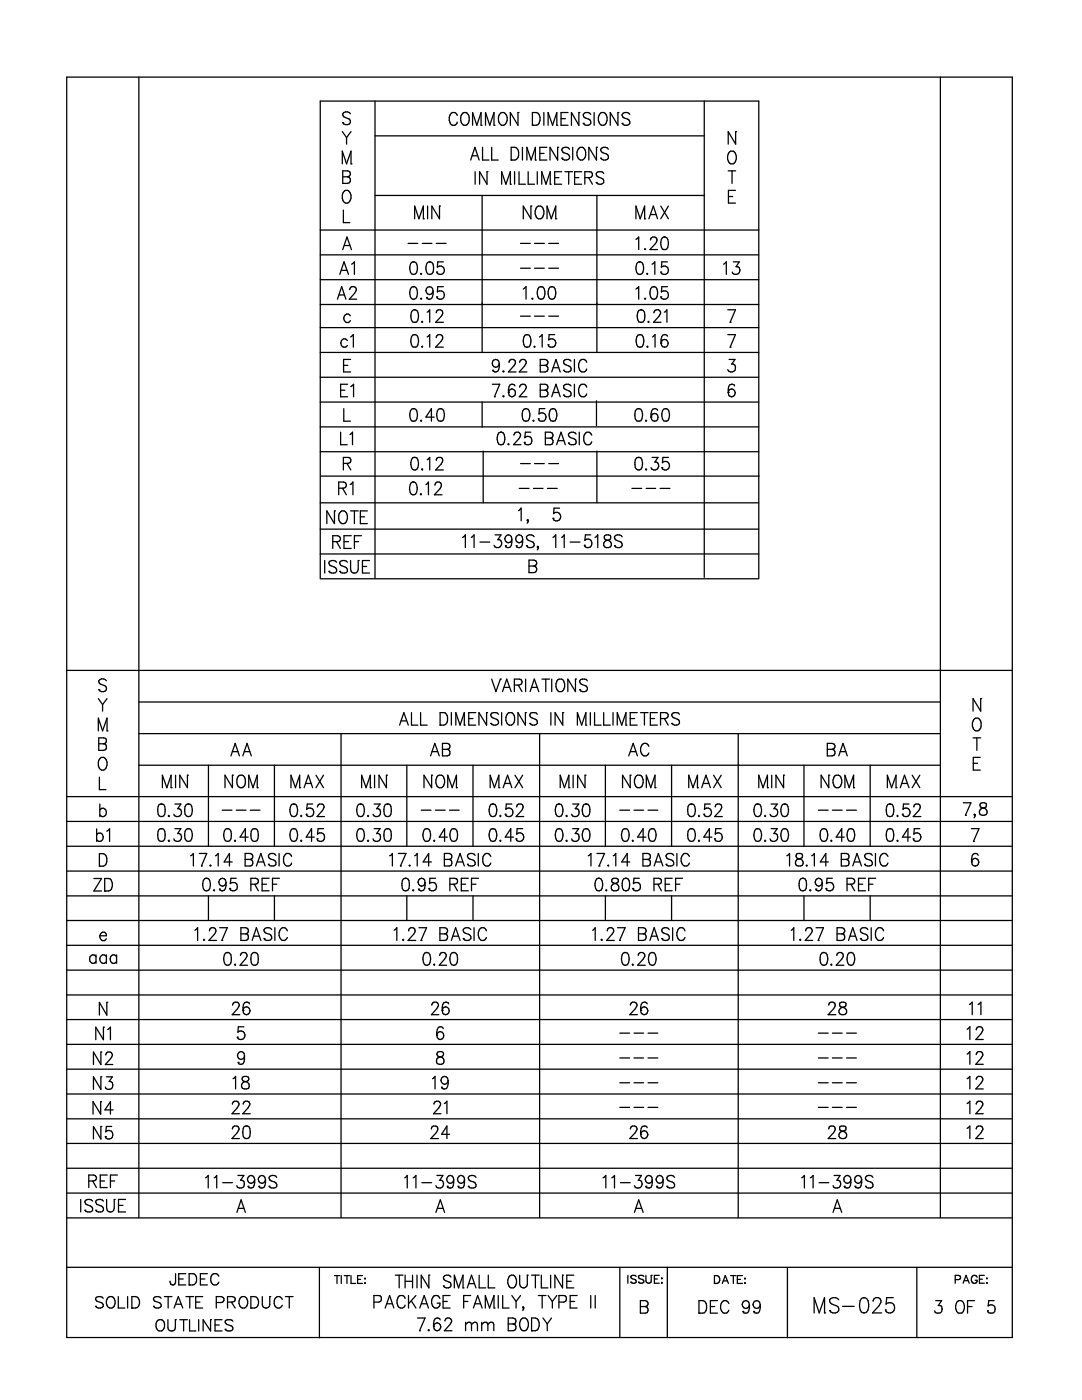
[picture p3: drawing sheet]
<svg xmlns="http://www.w3.org/2000/svg" width="216mm" height="279mm" viewBox="0 0 216 279" stroke-linecap="round" stroke-linejoin="round" font-family="sans-serif">
<g fill="none" stroke="#000" stroke-width=".25">
<path d="M13.3 15.4h188.7v251.5h-188.7zM27.7 15.4v227.6M187.6 15.4v227.6M68.3 32.7v-2.5l.9 2.5 .8-2.5v2.5M68.3 26.3l.9 1.2M68.4 24.5h.1M68.4 34.1l1.3 .1a.59 .59 0 0 1 0 1l-.3 .1a.66 .66 0 0 1 .5 .6 .66 .66 0 0 1-.5 .7h-1zM68.4 35.3h1M68.7 38.1l.2-.1a1.22 1.22 0 0 1 1 1.9 .82 .82 0 0 1-1 .6 .82 .82 0 0 1-.6-.9 1.45 1.45 0 0 1 .4-1.5zM69.2 27.5v1.3M69.9 22.7a.82 .82 0 0 0-.8-.4 .82 .82 0 0 0-.7 .7l.2 .3 1.1 .5a.63 .63 0 0 1 .2 .6 .63 .63 0 0 1-.5 .5l-.8-.2-.2-.2M70 32.7h.1"/>
<path d="M70 26.3l-.8 1.2M74.8 27.1h65.7M74.8 20.2v95.2M74.8 39h65.7M91.2 23.1l-.2-.5-.7-.1a1.55 1.55 0 0 0 0 2.5l.7-.1 .2-.5M92.4 22.6l.2-.1a1.22 1.22 0 0 1 .9 1.9 .82 .82 0 0 1-.9 .6 .82 .82 0 0 1-.7-1 1.45 1.45 0 0 1 .5-1.4zM93.9 31.9l.9-2.5 .8 2.5M94.2 31.1h1.1M94.3 25v-2.5l.8 2.5 .9-2.5v2.5M94.8 34.3v2.5M96 25h.1M96.2 39v31.3"/>
<path d="M96.3 29.4v2.5h1.3M96.9 25v-2.5l.8 2.5 .9-2.5v2.5M97.2 34.3h.1M97.2 34.3v2.5l-1.5-2.5v2.5M98.1 29.4v2.5h1.3M98.6 25h.1M99.9 22.6l.2-.1a1.22 1.22 0 0 1 1 1.9 .82 .82 0 0 1-1 .6 .82 .82 0 0 1-.6-1 1.45 1.45 0 0 1 .4-1.4zM100.1 36.8v-2.5l.8 2.5 .9-2.5v2.5M101.8 36.8h.1M102 31.9h.1M102 29.4a1.32 1.32 0 0 1 1.4 .6 1.32 1.32 0 0 1-.1 1.6l-.5 .3h-.8zM102.7 34.3v2.5"/>
<path d="M103.4 22.5h.1M103.4 22.5v2.5l-1.6-2.5v2.5M103.6 34.3v2.5h1.2M104.2 29.4v2.5M105.1 31.9v-2.5l.9 2.5 .8-2.5v2.5M105.4 34.3v2.5h1.3M106.2 25h.1M106.2 22.5h.8a1.41 1.41 0 0 1 .8 1.2 1.41 1.41 0 0 1-.8 1.3h-.8zM106.8 31.9h.1M107.2 34.3v2.5M107.7 30.6h.9M108.1 36.8v-2.5l.8 2.5 .9-2.5v2.5"/>
<path d="M108.5 22.5v2.5M109.1 29.4h-1.4v2.5h1.4M109.4 25v-2.5l.9 2.5 .8-2.5v2.5M109.8 36.8h.1M110.7 35.5h.8M111.1 25h.1M111.3 29.4h.1M111.3 29.4v2.5l-1.6-2.5v2.5M112 23.7h.8M112.1 34.3h-1.4v2.5h1.4M112.1 31.6h.1M112.7 34.3h1.5"/>
<path d="M113.3 22.5h-1.3v2.5h1.3M113.5 34.3v2.5M113.6 29.8a.83 .83 0 0 0-.8-.4 .83 .83 0 0 0-.7 .6l.2 .4 .9 .3a.63 .63 0 0 1 .4 .7 .63 .63 0 0 1-.5 .5l-.8-.1-.2-.2M114.3 29.4v2.5M114.7 35.5h.8M115.5 22.5h.1M115.5 22.5v2.5l-1.5-2.5v2.5M115.6 29.5l.2-.1a1.14 1.14 0 0 1 1.1 1.6 .83 .83 0 0 1-.7 .9 .83 .83 0 0 1-.9-.6 1.57 1.57 0 0 1 .3-1.8zM116.1 34.3h-1.4v2.5h1.4M116.4 24.6h.1M116.7 35.5h1a.62 .62 0 0 0 .5-.5 .62 .62 0 0 0-.2-.6l-1.3-.1v2.5M117.5 35.5l.7 1.3"/>
<path d="M117.9 22.8a.87 .87 0 0 0-1.5 0 .61 .61 0 0 0 .4 .8l.7 .2a.64 .64 0 0 1 .4 .6 .64 .64 0 0 1-.5 .6h-.5l-.5-.4M118.6 22.5v2.5M119 36.4h.1M119 29.4h.1M119 29.4v2.5l-1.5-2.5v2.5M119.1 39v31.3M119.8 22.6a.87 .87 0 0 1 .9 0 .87 .87 0 0 1 .4 .8v.6a.84 .84 0 0 1-.5 .9 .84 .84 0 0 1-1-.3 1.71 1.71 0 0 1 .2-2zM119.9 31.6h.1M120.5 34.6a.82 .82 0 0 0-.9-.4 .82 .82 0 0 0-.6 .7l.2 .3 1.2 .6 .1 .6a.93 .93 0 0 1-1.5 0M121.4 29.8a.83 .83 0 0 0-.8-.4 .83 .83 0 0 0-.7 .6 1.16 1.16 0 0 0 1.1 .7 .63 .63 0 0 1 .4 .7 .63 .63 0 0 1-.6 .5h-.4l-.5-.3M123.3 22.5h.1M123.3 22.5v2.5l-1.5-2.5v2.5"/>
<path d="M124.1 24.6h.1M125.7 22.8a.83 .83 0 0 0-.9-.4 .83 .83 0 0 0-.7 .7l.3 .3 .8 .4a.63 .63 0 0 1 .5 .6 .63 .63 0 0 1-.6 .6l-.7-.1-.3-.3M140.5 20.2v95M145.3 34.1h1.5M145.4 39.2h.8M145.6 30.3l.7-.1a1.55 1.55 0 0 1 0 2.5h-.5a1.59 1.59 0 0 1-.2-2.4zM146.1 34.1v2.5M146.7 38h-1.3v2.5h1.3M146.8 26.3h.1M146.8 26.3v2.5l-1.5-2.5v2.5M63.9 45.9h87.5M63.9 50.9h87.5"/>
<path d="M63.9 55.8h87.5M67.3 59.7l.9-2.5 .8 2.5M67.6 58.9h1.1M67.8 54.8l.8-2.5 .9 2.5M68.1 54h1.1M68.4 49.8l.8-2.5 .9 2.5M68.5 41.9v2.5h1.3M68.7 49h1.1M69.8 57.8l.2-.5 .7-.1a.6 .6 0 0 1 .3 .9l-1.3 1.6h1.5M70.2 52.7l.5-.4v2.5M81.4 48.6h2M82.1 52.4a.68 .68 0 0 1 1.1 .3 2.08 2.08 0 0 1-.2 1.9 .67 .67 0 0 1-1.1-.3 2.08 2.08 0 0 1 .2-1.9z"/>
<path d="M82.1 57.3a.68 .68 0 0 1 1.1 .4 2.08 2.08 0 0 1-.2 1.9 .67 .67 0 0 1-1.1-.4 2.08 2.08 0 0 1 .2-1.9zM82.4 52.3h.1M82.4 57.2h.1M82.7 43.7v-2.6l.9 2.6 .9-2.6v2.6M84.1 54.5l-.2 .1 .2 .2v-.2M84.1 59.5l-.2 .1 .2 .1v-.1M84.3 48.6h1.9M84.5 43.7h.1M85.1 59.4h.1M85.3 41.1v2.6M85.3 52.4a.72 .72 0 0 1 1.1 .3 2.28 2.28 0 0 1-.2 1.9 .68 .68 0 0 1-1.1-.3 2.08 2.08 0 0 1 .2-1.9zM85.7 52.3h.1"/>
<path d="M86.4 58.1a1.18 1.18 0 0 1-.9 1.6l-.4-.3M87.1 48.6h1.9M87.1 54.3h.1M87.1 59.2h.1M87.7 41.1h.1M87.7 41.1v2.6l-1.5-2.6v2.6M88.5 52.3h-1.1l-.1 1a.82 .82 0 0 1 1.2 .1 .82 .82 0 0 1-.2 1.2 .82 .82 0 0 1-1.2-.3M88.5 57.2h-1.1l-.1 1.1a.82 .82 0 0 1 1.2 0 .82 .82 0 0 1-.2 1.2 .82 .82 0 0 1-1.2-.3M103.9 48.6h1.9M103.9 53.5h1.9M104.4 57.7l.6-.5v2.5M105.9 41.1h.1"/>
<path d="M105.9 41.1v2.6l-1.5-2.6v2.6M106.2 59.5v.2l.2-.1M106.7 48.6h1.9M106.7 53.5h1.9M107.2 41.3l.7-.2a1.55 1.55 0 0 1 0 2.6h-.5a1.59 1.59 0 0 1-.2-2.4zM107.5 57.3a.67 .67 0 0 1 1.1 .4 2.08 2.08 0 0 1-.2 1.9 .68 .68 0 0 1-1.1-.4 2.08 2.08 0 0 1 .2-1.9zM107.9 57.2h.1M109.2 43.7v-2.6l.8 2.6 .9-2.6v2.6M109.5 48.6h1.9M109.5 53.5h1.9M109.7 57.3a.67 .67 0 0 1 1.1 .4 2.08 2.08 0 0 1-.2 1.9 .67 .67 0 0 1-1.1-.4 2.08 2.08 0 0 1 .2-1.9zM110 57.2h.1"/>
<path d="M110.9 43.7h.1M126.9 43.7v-2.6l.8 2.6 .9-2.6v2.6M126.9 47.8l.5-.5v2.5M126.9 57.7l.5-.5v2.5M127.2 52.4a.68 .68 0 0 1 1.1 .3 2.08 2.08 0 0 1-.2 1.9 .67 .67 0 0 1-1.1-.3 2.08 2.08 0 0 1 .2-1.9zM127.5 52.3h.1M128.6 43.7h.1M128.7 49.6v.2l.1-.1M128.7 59.5v.2l.1-.1M129.2 54.5l-.1 .1 .1 .2 .1-.2M129.5 43.7l.9-2.6 .8 2.6M129.8 42.8h1.1"/>
<path d="M129.8 47.9l.2-.5a.71 .71 0 0 1 1 .2 .71 .71 0 0 1-.2 1l-1.1 1.2h1.5M130 57.3a.67 .67 0 0 1 1.1 .4 2.08 2.08 0 0 1-.2 1.9 .68 .68 0 0 1-1.1-.4 2.08 2.08 0 0 1 .2-1.9zM130.1 52.7l.6-.4v2.5M130.4 57.2h.1M131.8 54.3h.1M131.8 59.2h.1M131.8 41.1l1.6 2.6M132.2 47.4a.67 .67 0 0 1 1 .4 2.19 2.19 0 0 1-.2 1.9 .72 .72 0 0 1-1-.4 2.08 2.08 0 0 1 .2-1.9zM132.5 47.3h.1M133.2 52.3h-1.1l-.1 1a.82 .82 0 0 1 1.2 .1 .82 .82 0 0 1-.2 1.2 .82 .82 0 0 1-1.2-.3M133.2 57.2h-1.1l-.1 1.1a.82 .82 0 0 1 1.2 0 .82 .82 0 0 1-.2 1.2 .82 .82 0 0 1-1.2-.3M133.4 41.1l-1.6 2.6"/>
<path d="M144.4 52.7l.5-.4v2.5M146.3 52.3h1.2l-.6 .9a.79 .79 0 0 1 .7 1.1 .79 .79 0 0 1-1.3 .3l-.2-.3M63.9 60.8h87.5M63.9 65.4h87.5M63.9 70.3h87.5M63.9 75.3h87.5M68 77.9h.8M68.6 72.9h.8M69.3 68a.8 .8 0 0 0-1.3 .3 .8 .8 0 0 0 .9 1l.4-.4M69.4 76.7h-1.4v2.5h1.4M69.9 63a.81 .81 0 0 0-1.4 .3 .81 .81 0 0 0 1 1.1l.4-.4M70 71.7h-1.4v2.5h1.4"/>
<path d="M70 67.2l.5-.4v2.5M70 77.2l.5-.5v2.5M82.3 62a.67 .67 0 0 1 1.1 .3 2.19 2.19 0 0 1-.2 1.9 .72 .72 0 0 1-1.1-.3 2.12 2.12 0 0 1 .2-1.9zM82.3 66.9a.67 .67 0 0 1 1.1 .3 2.19 2.19 0 0 1-.2 2 .72 .72 0 0 1-1.1-.4 2.08 2.08 0 0 1 .2-1.9zM82.6 61.8h.1M82.6 66.8h.1M84.3 64.1l-.2 .1h.2M84.3 69.1l-.2 .1h.2M85.2 62.3l.5-.5v2.5M85.2 67.2l.5-.4v2.5M87.1 62.4l.2-.4a.71 .71 0 0 1 1 .1 .71 .71 0 0 1-.3 1l-1.1 1.2h1.6M87.1 67.4l.2-.5a.71 .71 0 0 1 1 .2 .71 .71 0 0 1-.3 1l-1.1 1.2h1.6"/>
<path d="M98.2 76.7h1.5l-1 2.5M98.3 73.9h.1M98.7 79.2h.1M99.6 72.6a1.18 1.18 0 0 1-.9 1.6l-.4-.3M100.5 74l-.1 .1 .1 .1 .1-.1M100.5 79l-.1 .1 .1 .1 .1-.1M101.5 78.3h.1M101.6 72.3l.2-.4 .6-.2a.62 .62 0 0 1 .4 1l-1.3 1.5h1.5M102.8 77a.65 .65 0 0 0-1-.2l-.2 .4-.1 1.1M103.7 72.3v-.1a.72 .72 0 0 1 1.1-.3 .55 .55 0 0 1 .1 .8l-1.3 1.5h1.5M103.7 77.3v-.1a.72 .72 0 0 1 1.1-.4 .55 .55 0 0 1 .1 .8l-1.3 1.6h1.5M103.9 63.1h1.9"/>
<path d="M104.8 66.9a.68 .68 0 0 1 1 .3 2.19 2.19 0 0 1-.2 2 .72 .72 0 0 1-1.1-.4 2.08 2.08 0 0 1 .3-1.9zM105.1 66.8h.1M106.7 63.1h1.9M106.7 69.1v.2l.1-.1M107.6 67.2l.6-.4v2.5M107.8 71.7h1a.65 .65 0 0 1 .5 .8l-.2 .3-.3 .1a.66 .66 0 0 1 .6 .7 .66 .66 0 0 1-.6 .6h-1zM107.8 76.7l1.3 .1a.59 .59 0 0 1 0 .9l-.3 .2a.66 .66 0 0 1 .6 .6 .66 .66 0 0 1-.6 .7h-1zM107.8 72.9h1M107.8 77.9h1M109.4 68.8h.1M109.5 63.1h1.9M110.1 74.2l.8-2.5 .9 2.5"/>
<path d="M110.1 79.2l.8-2.5 .9 2.5M110.4 73.4h1.1M110.4 78.3h1.1M110.7 66.8h-1.1l-.1 1a.84 .84 0 0 1 1.2 .1 .84 .84 0 0 1 0 1.1 .84 .84 0 0 1-1.2 .1l-.1-.3M112.5 73.9h.1M112.5 78.8h.1M113.9 77a.81 .81 0 0 0-.8-.4 .81 .81 0 0 0-.6 .7v.2l1 .5a.67 .67 0 0 1 .4 .8 .93 .93 0 0 1-1.4 0M113.9 72.1a.81 .81 0 0 0-.8-.4 .81 .81 0 0 0-.6 .6v.3l1 .4a.67 .67 0 0 1 .4 .9 .93 .93 0 0 1-1.4 0M114.6 71.7v2.5M114.6 76.7v2.5M117.1 72.3l-.3-.4-.7-.2a1.5 1.5 0 0 0 0 2.5l.7-.1 .3-.5M117.1 77.3l-.3-.5-.7-.1a1.5 1.5 0 0 0 0 2.5l.7-.1 .3-.5"/>
<path d="M119 80v5M127.3 66.9a.67 .67 0 0 1 1 .3 2.19 2.19 0 0 1-.2 2 .74 .74 0 0 1-1-.4 2.08 2.08 0 0 1 .2-1.9zM127.5 62a.72 .72 0 0 1 1.1 .3 2.4 2.4 0 0 1-.3 1.9 .74 .74 0 0 1-1-.3 2.11 2.11 0 0 1 .2-1.9zM127.6 66.8h.1M127.8 61.8h.1M129.2 69.1l-.1 .1h.2M129.4 64.1l-.1 .1h.2M130.2 67.2l.5-.4v2.5M130.5 62.4l.2-.4a.71 .71 0 0 1 1 .1 .71 .71 0 0 1-.2 1l-1.1 1.2h1.5M131.9 68.5h.1M132.6 62.3l.5-.5v2.5M133.2 67.1a.64 .64 0 0 0-1-.2l-.2 .3-.1 1.3"/>
<path d="M145.2 61.8h1.5l-1 2.5M145.2 66.8h1.5l-1 2.5M145.3 78.3h.1M145.5 71.7h1.2l-.7 1a.8 .8 0 0 1 .7 1 .8 .8 0 0 1-1.2 .4l-.3-.3M145.7 64.3h.1M145.7 69.3h.1M146.6 77a.64 .64 0 0 0-1-.2l-.2 .4-.1 1.1M63.9 80.2h87.5M63.9 85.2h87.5M63.9 90.1h87.5M64 95h87.5M67.6 97.4h1a.62 .62 0 0 0 .5-.6 .62 .62 0 0 0-.5-.6h-1v2.5"/>
<path d="M68 86.3v2.5h1.3M68.3 97.4l.8 1.3M68.5 92.5h1a.6 .6 0 0 0 .5-.6 .6 .6 0 0 0-.5-.6h-1v2.5M68.6 81.6v2.5h1.3M69.2 92.5l.8 1.3M69.8 86.7l.5-.4v2.5M69.9 96.7l.5-.5v2.5M82.1 96.3l.5-.1a1.51 1.51 0 0 1 .5 2.1 .67 .67 0 0 1-1 .3 2.06 2.06 0 0 1 0-2.3zM82.1 81.7a.68 .68 0 0 1 1.1 .3 2.19 2.19 0 0 1-.2 2 .72 .72 0 0 1-1.1-.4 2.08 2.08 0 0 1 .2-1.9zM82.3 91.4a.72 .72 0 0 1 1.1 .4 2.11 2.11 0 0 1-.2 1.9 .67 .67 0 0 1-1.1-.4 2.19 2.19 0 0 1 .2-1.9zM82.4 96.2h.1M82.4 81.6h.1"/>
<path d="M82.6 91.3h.1M84 98.5l-.1 .1 .1 .1 .1-.1M84.1 83.8l-.2 .2h.2M84.3 93.5l-.2 .2 .2 .1v-.1M85 96.7l.5-.5v2.5M85.2 91.8l.5-.5v2.5M86.6 83.2h-1.6l1.1-1.6v2.5M86.8 96.8l.2-.5 .7-.1a.79 .79 0 0 1 .1 1.4l-1.1 1.1h1.5M87.1 91.9a.51 .51 0 0 1 .4-.6h.4a.58 .58 0 0 1 .3 .9l-1.3 1.6h1.6M87.5 81.7a.67 .67 0 0 1 1 .3 2.19 2.19 0 0 1-.2 2 .74 .74 0 0 1-1-.4 2.08 2.08 0 0 1 .2-1.9zM87.8 81.6h.1M96.2 80.2v5"/>
<path d="M96.4 90v10.3M99.5 86.4a.67 .67 0 0 1 1.1 .3 2.19 2.19 0 0 1-.2 2 .74 .74 0 0 1-1.1-.4 2.12 2.12 0 0 1 .2-1.9zM99.9 86.3h.1M101.5 88.5l-.1 .2h.2M102.6 86.8l.4-.5 .7 .1a.74 .74 0 0 1-.2 1.2l-1 1.2h1.4M103.6 97.5h2M103.9 92.5h1.9M104.5 81.7a.68 .68 0 0 1 1.1 .3 2.19 2.19 0 0 1-.2 2 .77 .77 0 0 1-1.1-.4 2.28 2.28 0 0 1 .2-1.9zM104.6 88.3h.1M104.8 81.6h.1M105.9 86.3h-1.1l-.1 1.1a.83 .83 0 0 1 1.2 0 .83 .83 0 0 1 0 1.1 .83 .83 0 0 1-1.2 0l-.1-.2M106.4 83.8v.3l.2-.1"/>
<path d="M106.4 97.5h2M106.7 92.5h1.9M107.4 83.6h.1M108.7 81.6h-1.1l-.1 1a.84 .84 0 0 1 1.2 0 .84 .84 0 0 1 0 1.2 .84 .84 0 0 1-1.2 0l-.1-.2M108.8 86.3h1a.62 .62 0 0 1 .5 .4 .62 .62 0 0 1-.2 .7h-.3a.66 .66 0 0 1 .6 .7 .66 .66 0 0 1-.6 .7h-1zM108.8 87.4h1M109.2 97.5h2M109.5 92.5h1.9M109.9 81.7a.67 .67 0 0 1 1.1 .3 2.19 2.19 0 0 1-.2 2 .74 .74 0 0 1-1.1-.4 2.08 2.08 0 0 1 .2-1.9zM110.3 81.6h.1M111.1 88.8l.9-2.5 .8 2.5M111.4 87.9h1.1"/>
<path d="M113.4 88.4h.1M115 86.6a.83 .83 0 0 0-.9-.4 .83 .83 0 0 0-.7 .6 1.16 1.16 0 0 0 1.1 .8 .61 .61 0 0 1 .5 .6 .61 .61 0 0 1-.6 .6l-.7-.1-.3-.3M115.6 86.3v2.5M118.1 86.8a.83 .83 0 0 0-1-.5 .83 .83 0 0 0-.6 .9 1.05 1.05 0 0 0 .1 1.2 1.05 1.05 0 0 0 1.2 .3l.3-.5M119.1 90v10.3M126.1 97.5h1.9M127 81.7a.68 .68 0 0 1 1.1 .3 2.19 2.19 0 0 1-.2 2 .77 .77 0 0 1-1.1-.4 2.28 2.28 0 0 1 .2-1.9zM127 91.4a.74 .74 0 0 1 1.1 .4 2.12 2.12 0 0 1-.2 1.9 .72 .72 0 0 1-1.1-.4 2.4 2.4 0 0 1 .2-1.9zM127.3 81.6h.1M127.3 91.3h.1M128.9 93.5v.3l.2-.1M128.9 83.8v.3l.2-.1"/>
<path d="M128.9 97.5h1.9M129.9 83.2h.1M130.1 91.3h1.2l-.6 .9a.79 .79 0 0 1 .6 1.3 .79 .79 0 0 1-1.4-.2M130.2 82.6a.75 .75 0 0 1 1.1 .7 .75 .75 0 0 1-1.1 .7 .85 .85 0 0 1 0-1.4zM131.2 81.9a.64 .64 0 0 0-1-.2l-.2 .3-.1 1.2M131.7 97.5h2M132.1 93.3h.1M132.4 81.7a.67 .67 0 0 1 1.1 .3 2.19 2.19 0 0 1-.3 2 .74 .74 0 0 1-1-.4 2.08 2.08 0 0 1 .2-1.9zM132.7 81.6h.1M133.4 91.3h-1.1l-.1 1.1a.82 .82 0 0 1 1.2 0 .82 .82 0 0 1-.2 1.2 .82 .82 0 0 1-1.1-.3M63.9 115.4v-95.2h87.5v95.2M63.9 115.5h87.5"/>
<path d="M63.9 100.4h87.5M63.9 105.6h87.5M63.9 110.6h87.5M64.8 111.9v2.5M65.6 114h.1M66.4 108.1h1a.59 .59 0 0 0 .5-.6 .59 .59 0 0 0-.5-.6h-1v2.6M66.7 102h.1M66.7 102v2.5l-1.5-2.5v2.5M67.2 112.2a.84 .84 0 0 0-.9-.4 .84 .84 0 0 0-.7 .7l.2 .3 .9 .4a.68 .68 0 0 1 .3 1.1 1.09 1.09 0 0 1-1.4-.3M67.2 108.1l.7 1.4M67.8 114h.1M68 102.1a.87 .87 0 0 1 .9 0 .87 .87 0 0 1 .4 .8v.6a.84 .84 0 0 1-.5 .9 .84 .84 0 0 1-1-.3 1.71 1.71 0 0 1 .2-2z"/>
<path d="M68.6 108.1h.9M69.3 112.2a.84 .84 0 0 0-.8-.4 .84 .84 0 0 0-.7 .7l.2 .3 .9 .4a.68 .68 0 0 1 .2 1.1 1.09 1.09 0 0 1-1.3-.3M70 111.9v1.7a.76 .76 0 0 0 .7 .8 .76 .76 0 0 0 .8-.8v-1.7M70 102h1.5M70.1 106.9h-1.5v2.6h1.5M70.7 102v2.5M70.7 108.1h.9M71.5 111.9h.1M71.9 103.1h.8M72.1 106.9h-1.4v2.6M72.3 113.1h.9M73.3 102h-1.4v2.5h1.4"/>
<path d="M73.7 111.9h-1.4v2.5h1.4M92.3 107.3l.6-.6v2.6M94 107.3l.6-.6v2.6M95.8 108.2h1.9M98.8 106.7h1.2l-.7 1a.79 .79 0 0 1 .6 1.2 .79 .79 0 0 1-1.3-.1M100.9 108.9h.1M102.1 107.6l-.1 1.2a.72 .72 0 0 1-1.1 .4v-.3M103 108.9h.1M103.4 101.9l.6-.5v2.5M104.3 107.6l-.1 1.2a.72 .72 0 0 1-1.1 .4l-.1-.3M105.1 108.9h.1M105.2 103.8l.1-.1 .1 .1-.1 .1z"/>
<path d="M105.4 103.8l-.2 .6M105.6 111.8l1.3 .1a.59 .59 0 0 1 0 .9l-.4 .2a.66 .66 0 0 1 .6 .6 .66 .66 0 0 1-.6 .7h-.9zM105.6 113h.9M106.6 107.1a.82 .82 0 0 0-.9-.4 .82 .82 0 0 0-.6 .7l.2 .3 .8 .4a.61 .61 0 0 1 .5 .4 .61 .61 0 0 1-.2 .7 .96 .96 0 0 1-1.3-.3M107.3 109l.1 .2-.1 .1zM107.4 109.2l-.2 .5M110.3 103.4h.1M110.3 107.3l.6-.6v2.6M111.7 101.4h-1.1l-.1 1.1a.82 .82 0 0 1 1.2 0 .82 .82 0 0 1-.2 1.2 .82 .82 0 0 1-1.2-.3M112.1 107.3l.5-.6v2.6M113.8 108.2h1.9M116.6 108.8h.1"/>
<path d="M117.9 106.7h-1.1l-.1 1.1a.83 .83 0 0 1 1.2 .1 .83 .83 0 0 1 0 1.1 .83 .83 0 0 1-1.2 0l-.1-.2M118.7 107.3l.6-.6v2.6M120.7 106.9a.56 .56 0 0 0 .2 .8 .9 .9 0 0 1 .9 .4 .9 .9 0 0 1 0 1.1 .89 .89 0 0 1-1.3-.4 .97 .97 0 0 1 1.1-1.1 .56 .56 0 0 0 .2-.8l-.4-.2zM122.6 108.9h.1M124.1 107.1a.82 .82 0 0 0-.8-.4 .82 .82 0 0 0-.7 .7l.2 .3 .9 .4a.62 .62 0 0 1 .2 1.1 .96 .96 0 0 1-1.3-.3M13.3 133.8h188.7M19.6 139.4l.9 1.2M19.7 137.6h.1M21.2 135.9a.82 .82 0 0 0-.8-.4 .82 .82 0 0 0-.7 .6 1.24 1.24 0 0 0 1.1 .7 .63 .63 0 0 1 .4 .7 .63 .63 0 0 1-.5 .5h-.4l-.6-.4M21.4 139.4l-.9 1.2M98.1 135.5l.9 2.5 .8-2.5M99.8 135.5h.1"/>
<path d="M100.3 138l.8-2.5 .9 2.5M100.6 137.2h1.1M102.6 136.7h1a.62 .62 0 0 0 .6-.4 .62 .62 0 0 0-.3-.7l-1.3-.1v2.5M103.4 136.7l.8 1.3M104.9 135.5v2.5M105.8 138l.8-2.5 .9 2.5M106.1 137.2h1.1M108.1 135.5h1.6M108.9 135.5v2.5M110.1 135.5v2.5M111.4 135.6l.6-.1a1.5 1.5 0 0 1 0 2.5h-.4a1.59 1.59 0 0 1-.2-2.4zM114.8 135.5h.1"/>
<path d="M114.8 135.5v2.5l-1.5-2.5v2.5M115.7 137.6h.1M117.2 135.9a.84 .84 0 0 0-.8-.4 .84 .84 0 0 0-.7 .6l.2 .4 .9 .3a.62 .62 0 0 1 .2 1.1 .96 .96 0 0 1-1.3-.3M195.7 139.4h.1M195.7 139.4v2.5l-1.5-2.5v2.5M13.3 159h188.7M19.6 145.9v-2.6l.9 2.6 .9-2.6v2.6M19.7 147.3h1.3a.62 .62 0 0 1 .2 .7 .62 .62 0 0 1-.5 .4l.3 .2a.67 .67 0 0 1 .2 .7 .67 .67 0 0 1-.5 .5h-1zM19.7 148.4h1M19.8 155.1v2.5h1.3M20 151.3a.89 .89 0 0 1 1.4 .8 1.15 1.15 0 0 1-1.1 1.6 1.59 1.59 0 0 1-.3-2.4zM20.5 140.6v1.3"/>
<path d="M21.4 145.9h.1M27.7 152.7h159.9M27.7 146.4h159.9M27.7 140.1h159.9M32.4 157.2v-2.5l.9 2.5 .8-2.5v2.5M34.1 157.2h.1M35 154.7v2.5M37.4 154.7h.1M37.4 154.7v2.5l-1.5-2.5v2.5M41.6 152.7v16.2M46.1 150.9l.8-2.5 .9 2.5M46.4 154.7h.1"/>
<path d="M46.4 150h1.1M46.4 154.7v2.5l-1.5-2.5v2.5M47.7 154.8a.85 .85 0 0 1 .9 0 .85 .85 0 0 1 .4 .8 1.11 1.11 0 0 1-1.1 1.6 1.59 1.59 0 0 1-.2-2.4zM48.5 150.9l.8-2.5 .8 2.5M48.7 150h1.1M49.6 157.2v-2.5l.9 2.5 .8-2.5v2.5M51.3 157.2h.1M54.8 152.7v16.2M58.1 157.2v-2.5l.8 2.5 .9-2.5v2.5M59.8 157.2h.1M60.7 157.2l.8-2.5 .9 2.5M61 156.4h1.1"/>
<path d="M63.1 154.7l1.4 2.5M64.5 154.7l-1.4 2.5M68.1 146.4v96.6M72.2 157.2v-2.5l.8 2.5 .9-2.5v2.5M73.9 157.2h.1M74.7 154.7v2.5M77.1 154.7h.1M77.1 154.7v2.5l-1.5-2.5v2.5M79.7 144.7l.9-2.5 .9 2.5M80 143.9h1.1M81.2 152.7v16.2M82.1 142.2v2.5h1.3"/>
<path d="M83.9 142.2v2.5h1.3M85.9 150.9l.9-2.5 .9 2.5M86.1 154.7h.1M86.1 154.7v2.5l-1.5-2.5v2.5M86.2 150h1.1M87.4 154.8a.87 .87 0 0 1 .9 0 .87 .87 0 0 1 .4 .8 1.27 1.27 0 0 1-.6 1.6h-.4a1.56 1.56 0 0 1-.3-2.4zM87.8 144.7h.1M87.8 142.2h.8a1.41 1.41 0 0 1 0 2.5h-.8zM88.3 148.4l1.3 .1a.6 .6 0 0 1 .2 .6 .6 .6 0 0 1-.5 .4l.3 .2a.68 .68 0 0 1 .2 .7 .68 .68 0 0 1-.5 .5h-1zM88.3 149.5h1M89.3 157.2v-2.5l.9 2.5 .9-2.5v2.5M90.1 142.2v2.5"/>
<path d="M91 144.7v-2.5l.8 2.5 .8-2.5v2.5M91.1 157.2h.1M92.6 144.7h.1M93.5 143.4h.9M94.4 152.7v16.2M94.9 142.2h-1.4v2.5h1.4M97.1 142.2h.1M97.1 142.2v2.5l-1.5-2.5v2.5M97.8 157.2v-2.5l.9 2.5 .8-2.5v2.5M97.9 144.4h.1M99.5 142.6a.84 .84 0 0 0-.9-.4 .84 .84 0 0 0-.7 .6l.2 .4 .9 .3a.62 .62 0 0 1 .3 1.1 1.01 1.01 0 0 1-1.4-.2M99.5 157.2h.1"/>
<path d="M100.1 142.2v2.5M100.4 157.2l.9-2.5 .8 2.5M100.7 156.4h1.1M101.4 142.3a.85 .85 0 0 1 .9 0 .85 .85 0 0 1 .4 .9 1.11 1.11 0 0 1-1.1 1.5 1.52 1.52 0 0 1-.2-2.4zM102.8 154.7l1.5 2.5M104.3 154.7l-1.5 2.5M104.8 142.2h.1M104.8 142.2v2.5l-1.4-2.5v2.5M105.7 144.4h.1M107.2 142.6a.81 .81 0 0 0-.8-.4 .81 .81 0 0 0-.7 .6l.2 .4 1.2 .5 .1 .7a.95 .95 0 0 1-1.5 0M107.7 146.4v96.6M109.9 142.2v2.5"/>
<path d="M111.8 157.2v-2.5l.8 2.5 .9-2.5v2.5M112.3 142.2h.1M112.3 142.2v2.5l-1.5-2.5v2.5M113.5 157.2h.1M114.4 154.7v2.5M115.2 144.7v-2.5l.9 2.5 .8-2.5v2.5M116.7 154.7h.1M116.7 154.7v2.5l-1.4-2.5v2.5M116.9 144.7h.1M117.8 142.2v2.5M118.6 142.2v2.5h1.4M120.5 142.2v2.5h1.3"/>
<path d="M120.8 152.7v16.2M122.3 142.2v2.5M123.2 144.7v-2.5l.9 2.5 .8-2.5v2.5M124.9 144.7h.1M125.5 150.9l.8-2.5 .9 2.5M125.8 154.7h.1M125.8 143.4h.8M125.8 154.7v2.5l-1.6-2.5v2.5M125.8 150h1.1M127 154.8l.7-.1a1.5 1.5 0 0 1 0 2.5h-.5a1.59 1.59 0 0 1-.2-2.4zM127.1 142.2h-1.3v2.5h1.3M127.8 142.2h1.5"/>
<path d="M128.6 142.2v2.5M129 157.2v-2.5l.9 2.5 .8-2.5v2.5M129.5 148.9a.85 .85 0 0 0-1-.5 .85 .85 0 0 0-.7 .9 1.15 1.15 0 0 0 1.1 1.6l.6-.6M129.8 143.4h.8M130.7 157.2h.1M131.2 142.2h-1.4v2.5h1.4M131.8 143.4h1a.59 .59 0 0 0 .5-.6 .59 .59 0 0 0-.5-.6h-1v2.5M132.6 143.4l.7 1.3M134 152.7v16.2M134 144.4h.1M135.6 142.6a.84 .84 0 0 0-.9-.4 .84 .84 0 0 0-.7 .6 1.69 1.69 0 0 0 1.4 .9l.2 .3v.4a.98 .98 0 0 1-1.6 0M137.4 157.2v-2.5l.9 2.5 .9-2.5v2.5"/>
<path d="M139.2 157.2h.1M140 157.2l.9-2.5 .9 2.5M140.4 156.4h1M142.4 154.7l1.5 2.5M143.9 154.7l-1.5 2.5M147.3 146.4v96.6M151.4 157.2v-2.5l.9 2.5 .8-2.5v2.5M153.1 157.2h.1M154 154.7v2.5M156.4 154.7h.1M156.4 154.7v2.5l-1.6-2.5v2.5M160.4 152.7v16.2"/>
<path d="M165.1 148.4l1.3 .1a.59 .59 0 0 1 0 .9l-.3 .1a.66 .66 0 0 1 .5 .7 .66 .66 0 0 1-.5 .7h-1zM165.1 149.5h1M165.4 154.7h.1M165.4 154.7v2.5l-1.5-2.5v2.5M166.6 154.8a.87 .87 0 0 1 1 0 .87 .87 0 0 1 .4 .8 1.22 1.22 0 0 1-.7 1.6h-.4a1.59 1.59 0 0 1-.3-2.4zM167.4 150.9l.8-2.5 .9 2.5M167.7 150h1.1M168.6 157.2v-2.5l.8 2.5 .9-2.5v2.5M170.3 157.2h.1M173.6 152.7v16.2M177.1 157.2v-2.5l.8 2.5 .9-2.5v2.5M178.8 157.2h.1"/>
<path d="M179.6 157.2l.9-2.5 .9 2.5M180 156.4h1M182 154.7l1.5 2.5M183.5 154.7l-1.5 2.5M194.2 147.3h1.5M194.2 152.3h.9M194.5 143.4l.2-.1a1.14 1.14 0 0 1 1.1 1.6 .88 .88 0 0 1-.9 1 .88 .88 0 0 1-.9-1 1.77 1.77 0 0 1 .5-1.5zM194.9 147.3v2.5M195.6 151.2h-1.4v2.5h1.4M13.3 163.9h188.7M13.3 168.9h188.7M13.3 173.8h188.7"/>
<path d="M13.3 178.8h188.7M18.7 175.3h1.6l-1.6 2.5h1.6M19.3 165.4v2.5M19.3 166.6a.8 .8 0 0 1 1.3 .3 .8 .8 0 0 1-.9 1l-.4-.3M19.8 172.9h.1M19.8 170.4a1.33 1.33 0 0 1 1.5 .7 1.33 1.33 0 0 1-.4 1.6l-1.1 .2zM19.9 161.6a.8 .8 0 0 1 1.4 .3 .8 .8 0 0 1-1 1.1l-.4-.4M19.9 160.5v2.5M20.9 177.8h.1M20.9 175.3h.8a1.14 1.14 0 0 1 .7 1.5l-.4 .9-1.1 .1zM21.3 165.9l.6-.5v2.5M31.8 165.5l.5-.1a1.17 1.17 0 0 1 .7 1.4l-.3 1-.6 .1a1.17 1.17 0 0 1-.6-1.4z"/>
<path d="M31.8 160.5a.77 .77 0 0 1 1.1 .4 2.54 2.54 0 0 1-.2 1.9 .72 .72 0 0 1-1.1-.3 2.63 2.63 0 0 1 .2-2zM32.1 160.5h.1M32.1 165.4h.1M33.7 162.7l-.1 .1 .1 .2 .1-.2M33.7 167.7l-.1 .1 .1 .1 .1-.1M34.9 165.4h1.2l-.6 .9a.78 .78 0 0 1 .6 1.3 .78 .78 0 0 1-1.4-.2M34.9 160.5h1.2l-.6 .9a.79 .79 0 0 1 .6 1.2 .79 .79 0 0 1-1.4-.1M37.2 165.5l.5-.1a1.43 1.43 0 0 1 .5 2l-.2 .4-.5 .1a1.17 1.17 0 0 1-.6-1.4v-.6zM37.2 160.5a.74 .74 0 0 1 1 .4 2.12 2.12 0 0 1-.2 1.9 .72 .72 0 0 1-1.1-.3 2.4 2.4 0 0 1 .3-2zM37.5 160.5h.1M37.5 165.4h.1M38 170.8l.6-.5v2.5"/>
<path d="M39.8 170.3h1.5l-1.1 2.5M40.2 172.8h.1M40.8 175.4a.68 .68 0 0 1 1 .3 2.08 2.08 0 0 1-.2 2 .67 .67 0 0 1-1-.4 2.08 2.08 0 0 1 .2-1.9zM41.1 175.3h.1M41.6 178.8v4.9M42 172.6l-.1 .1h.2M42.7 177.6l-.1 .1 .1 .1 .1-.1M43 170.8l.5-.5v2.5M43.8 177.4h.1M44.3 161.7h2M45 165.5l.5-.1a1.17 1.17 0 0 1 .7 1.4l-.1 .6-.3 .4-.5 .1a1.43 1.43 0 0 1-.5-2zM45.1 176.1a1.18 1.18 0 0 1-.9 1.7l-.4-.4"/>
<path d="M45.3 165.4h.1M45.8 177.3h.1M46.3 172h-1.6l1.1-1.7v2.5M46.9 167.7l-.1 .1 .1 .1 .1-.1M47.1 175.3h-1l-.1 1a.82 .82 0 0 1 1.2 .1 .82 .82 0 0 1-.2 1.2 .82 .82 0 0 1-1.2-.3M47.1 161.7h2M48.9 170.3h1a.62 .62 0 0 1 .5 .5 .62 .62 0 0 1-.2 .6l-.3 .1a.66 .66 0 0 1 .6 .7 .66 .66 0 0 1-.6 .6h-1zM48.9 171.5h1M49.5 167.1h-1.6l1.1-1.7v2.5M49.9 161.7h2M50.1 176.5h.9a.6 .6 0 0 0 .6-.6 .6 .6 0 0 0-.6-.6h-.9v2.5M50.4 165.5l.5-.1a1.17 1.17 0 0 1 .6 1.4l-.3 1-.5 .1a1.17 1.17 0 0 1-.6-1.4z"/>
<path d="M50.7 165.4h.1M50.8 176.5l.7 1.3M51.2 172.8l.8-2.5 .9 2.5M51.5 172h1.1M52.3 176.5h.9M53.6 172.5h.1M53.7 175.3h-1.4v2.5h1.4M54.4 176.5h.8M54.8 178.8v4.9M55.1 170.7a.79 .79 0 0 0-.9-.4 .79 .79 0 0 0-.6 .6l.2 .4 .8 .3a.64 .64 0 0 1 .2 1.1 1.01 1.01 0 0 1-1.2-.2M55.7 170.3v2.5M55.8 175.3h-1.4v2.5"/>
<path d="M58.2 165.5l.5-.1a1.48 1.48 0 0 1 .5 2l-.2 .4-.5 .1a1.43 1.43 0 0 1-.5-2zM58.2 170.9a.83 .83 0 0 0-1-.6 .83 .83 0 0 0-.6 1 1.05 1.05 0 0 0 .1 1.1 1.05 1.05 0 0 0 1.1 .3l.4-.5M58.2 160.5a.72 .72 0 0 1 1 .4 2.12 2.12 0 0 1-.2 1.9 .68 .68 0 0 1-1-.3 2.19 2.19 0 0 1 .2-2zM58.5 160.5h.1M58.5 165.4h.1M60.1 162.7l-.1 .1 .1 .2 .1-.2M60.1 167.7l-.1 .1 .1 .1 .1-.1M61.1 162.5h.1M62.4 160.5h-1.1l-.1 1a.83 .83 0 0 1 1.2 0 .83 .83 0 0 1 0 1.2 .83 .83 0 0 1-1.2 0l-.1-.2M62.7 167.1h-1.6l1.1-1.7v2.5M63.3 167.4h.1M63.4 161.1l.2-.6h.9a.8 .8 0 0 1-.2 1.3l-1 1.2h1.4"/>
<path d="M64.5 165.4h-1l-.1 1.1a.83 .83 0 0 1 1.1 0 .83 .83 0 0 1 0 1.2 .83 .83 0 0 1-1.1 0l-.1-.3M71.5 165.5l.6-.1a1.48 1.48 0 0 1 .5 2l-.2 .4-.5 .1a1.43 1.43 0 0 1-.6-2zM71.5 160.5a.72 .72 0 0 1 1.1 .4 2.12 2.12 0 0 1-.2 1.9 .68 .68 0 0 1-1.1-.3 2.19 2.19 0 0 1 .2-2zM71.9 160.5h.1M71.9 165.4h.1M73.5 162.7l-.2 .1 .2 .2 .1-.2M73.5 167.7l-.2 .1 .2 .1 .1-.1M74.7 165.4h1.1l-.6 .9a.78 .78 0 0 1 .6 1.3 .78 .78 0 0 1-1.4-.2M74.7 160.5h1.1l-.6 .9a.79 .79 0 0 1 .6 1.2 .79 .79 0 0 1-1.4-.1M76.9 165.5l.5-.1a1.17 1.17 0 0 1 .7 1.4l-.3 1-.6 .1a1.17 1.17 0 0 1-.6-1.4zM76.9 160.5a.77 .77 0 0 1 1.1 .4 2.54 2.54 0 0 1-.2 1.9 .72 .72 0 0 1-1.1-.3 2.63 2.63 0 0 1 .2-2zM77.2 160.5h.1"/>
<path d="M77.2 165.4h.1M77.7 170.8l.6-.5v2.5M79.5 170.3h1.5l-1.1 2.5M79.9 172.8h.1M80.5 175.4a.72 .72 0 0 1 1.1 .3 2.49 2.49 0 0 1-.2 2 .72 .72 0 0 1-1.1-.4 2.49 2.49 0 0 1 .2-1.9zM80.8 175.3h.1M81.2 178.8v4.9M81.8 172.6l-.2 .1h.3M82.4 177.6v.2l.2-.1M82.7 170.8l.5-.5v2.5M83.5 177.4h.1M84.1 161.7h1.9"/>
<path d="M84.7 165.5l.5-.1a1.43 1.43 0 0 1 .6 2l-.2 .4-.6 .1a1.48 1.48 0 0 1-.5-2zM84.8 176.1l-.1 1.2a.72 .72 0 0 1-1.1 .4l-.1-.3M85 165.4h.1M85.6 177.3h.1M86.1 172h-1.7l1.1-1.7v2.5M86.7 167.7l-.1 .1 .1 .1 .1-.1M86.9 161.7h1.9M86.9 175.3h-1.1l-.1 1a.82 .82 0 0 1 1.2 .1 .82 .82 0 0 1-.1 1.2 .82 .82 0 0 1-1.2-.3M88.7 170.3h.9a.6 .6 0 0 1 .6 .6 .6 .6 0 0 1-.6 .6 .67 .67 0 0 1 .6 .7 .67 .67 0 0 1-.6 .6h-.9zM88.7 171.5h.9M89.3 167.1h-1.6l1-1.7v2.5M89.7 161.7h1.9"/>
<path d="M89.8 176.5l1.3-.2a.59 .59 0 0 0 0-.9l-1.3-.1v2.5M90.1 165.5l.6-.1a1.17 1.17 0 0 1 .6 1.4l-.1 .6-.2 .4-.6 .1a1.43 1.43 0 0 1-.5-2zM90.4 165.4h.1M90.5 176.5l.8 1.3M90.9 172.8l.9-2.5 .8 2.5M91.2 172h1.1M92.1 176.5h.8M93.3 172.5h.1M93.5 175.3h-1.4v2.5h1.4M94.1 176.5h.9M94.4 178.8v4.9M94.8 170.7a.83 .83 0 0 0-.8-.4 .83 .83 0 0 0-.7 .6l.2 .4 .9 .3a.68 .68 0 0 1 .2 1.1 1.09 1.09 0 0 1-1.3-.2"/>
<path d="M95.4 170.3v2.5M95.5 175.3h-1.4v2.5M97.9 170.9a.83 .83 0 0 0-1-.6 .83 .83 0 0 0-.6 1 1.05 1.05 0 0 0 .2 1.1 1.05 1.05 0 0 0 1.1 .3l.3-.5M97.9 165.5l.5-.1a1.43 1.43 0 0 1 .6 2l-.2 .4-.6 .1a1.48 1.48 0 0 1-.5-2zM97.9 160.5a.74 .74 0 0 1 1.1 .4 2.12 2.12 0 0 1-.2 1.9 .67 .67 0 0 1-1.1-.3 2.19 2.19 0 0 1 .2-2zM98.2 160.5h.1M98.2 165.4h.1M99.8 162.7v.3l.2-.2M99.8 167.7v.2l.2-.1M100.8 162.5h.1M102.1 160.5h-1.1l-.1 1a.82 .82 0 0 1 1.3 .1 .82 .82 0 0 1-.2 1.2 .82 .82 0 0 1-1.2-.3M102.5 167.1h-1.7l1.1-1.7v2.5"/>
<path d="M103 167.4h.1M103.1 161.1a.51 .51 0 0 1 .4-.6h.4a.58 .58 0 0 1 .4 .9l-1.3 1.6h1.5M104.3 165.4h-1.1l-.1 1.1a.82 .82 0 0 1 1.2 0 .82 .82 0 0 1-.1 1.2 .82 .82 0 0 1-1.2-.3M111.1 165.5l.6-.1a1.43 1.43 0 0 1 .5 2l-.2 .4-.6 .1a1.48 1.48 0 0 1-.5-2zM111.1 160.5a.74 .74 0 0 1 1.1 .4 2.12 2.12 0 0 1-.2 1.9 .67 .67 0 0 1-1.1-.3 2.19 2.19 0 0 1 .2-2zM111.4 160.5h.1M111.4 165.4h.1M113.1 162.7l-.1 .1 .1 .2 .1-.2M113.1 167.7l-.1 .1 .1 .1 .1-.1M114.3 165.4h1.2l-.7 .9a.78 .78 0 0 1 .6 1.3 .78 .78 0 0 1-1.3-.2M114.3 160.5h1.2l-.7 .9a.79 .79 0 0 1 .6 1.2 .79 .79 0 0 1-1.3-.1M116.5 165.5l.6-.1a1.17 1.17 0 0 1 .6 1.4l-.1 .6-.2 .4-.5 .1a1.43 1.43 0 0 1-.6-2z"/>
<path d="M116.5 160.5a.77 .77 0 0 1 1.1 .4 2.33 2.33 0 0 1-.2 1.9 .68 .68 0 0 1-1.1-.3 2.19 2.19 0 0 1 .2-2zM116.9 160.5h.1M116.9 165.4h.1M117.4 170.8l.5-.5v2.5M119.1 175.4a.67 .67 0 0 1 1 .3 2.08 2.08 0 0 1-.2 2 .67 .67 0 0 1-1-.4 2.08 2.08 0 0 1 .2-1.9zM119.1 170.3h1.5l-1.1 2.5M119.4 175.3h.1M119.5 172.8h.1M120.8 178.8v4.9M121 177.6l-.1 .1 .1 .1 .1-.1M121.4 172.6l-.1 .1h.2M122.2 175.4a.48 .48 0 0 0 .2 .8 .89 .89 0 0 1 .9 .4 .89 .89 0 0 1 0 1.1 .83 .83 0 0 1-1.3-.4 .94 .94 0 0 1 1-1.1 .48 .48 0 0 0 .3-.8l-.3-.1z"/>
<path d="M122.4 170.8l.5-.5v2.5M123.7 161.7h1.9M124.4 165.5l.5-.1a1.43 1.43 0 0 1 .5 2l-.2 .4-.5 .1a1.48 1.48 0 0 1-.6-2zM124.4 175.4a.72 .72 0 0 1 1.1 .3 2.49 2.49 0 0 1-.2 2 .72 .72 0 0 1-1.1-.4 2.49 2.49 0 0 1 .2-1.9zM124.7 165.4h.1M124.8 175.3h.1M125.7 172h-1.6l1.1-1.7v2.5M126.3 177.3h.1M126.3 167.7v.2l.1-.1M126.5 161.7h1.9M127.6 175.3h-1.1l-.1 1a.82 .82 0 0 1 1.2 .1 .82 .82 0 0 1-.2 1.2 .82 .82 0 0 1-1.1-.3M128.3 170.3h1a.6 .6 0 0 1 .5 .6 .6 .6 0 0 1-.5 .6 .67 .67 0 0 1 .5 .7 .67 .67 0 0 1-.5 .6h-1z"/>
<path d="M128.3 171.5h1M128.9 167.1h-1.7l1.1-1.7v2.5M129.3 161.7h2M129.7 165.5l.6-.1a1.48 1.48 0 0 1 .5 2l-.2 .4-.5 .1a1.43 1.43 0 0 1-.6-2zM130.1 165.4h.1M130.5 176.5h1a.6 .6 0 0 0 .5-.6 .6 .6 0 0 0-.5-.6h-1v2.5M130.5 172.8l.9-2.5 .9 2.5M130.9 172h1M131.3 176.5l.7 1.3M132.7 176.5h.9M132.9 172.5h.1M134 178.8v4.9"/>
<path d="M134.1 175.3h-1.4v2.5h1.4M134.4 170.7a.83 .83 0 0 0-.8-.4 .83 .83 0 0 0-.7 .6l.2 .4 .9 .3a.68 .68 0 0 1 .2 1.1 1.09 1.09 0 0 1-1.3-.2M134.8 176.5h.9M135.1 170.3v2.5M136.2 175.3h-1.4v2.5M137.6 170.9a.78 .78 0 0 0-.8-.6 .78 .78 0 0 0-.8 .6 1.14 1.14 0 0 0 0 1.4 1.14 1.14 0 0 0 1.2 .4l.4-.5M137.6 165.5l.5-.1a1.43 1.43 0 0 1 .5 2l-.2 .4-.5 .1a1.17 1.17 0 0 1-.7-1.4l.1-.6zM137.6 160.5a.74 .74 0 0 1 1 .4 2.12 2.12 0 0 1-.2 1.9 .72 .72 0 0 1-1.1-.3 2.4 2.4 0 0 1 .3-2zM137.9 160.5h.1M137.9 165.4h.1M139.5 162.7v.3l.1-.2M139.5 167.7v.2l.1-.1"/>
<path d="M140.4 162.5h.1M141.8 160.5h-1.1l-.1 1a.82 .82 0 0 1 1.2 .1 .82 .82 0 0 1-.2 1.2 .82 .82 0 0 1-1.2-.3M142 167.1h-1.6l1.1-1.7v2.5M142.6 167.4h.1M142.7 161.1a.51 .51 0 0 1 .5-.6h.4a.58 .58 0 0 1 .3 .9l-1.3 1.6h1.5M143.9 165.4h-1.1l-.1 1.1a.82 .82 0 0 1 1.2 0 .82 .82 0 0 1-.1 1.2 .82 .82 0 0 1-1.2-.3M150.8 165.5l.5-.1a1.43 1.43 0 0 1 .5 2l-.2 .4-.5 .1a1.48 1.48 0 0 1-.5-2zM150.8 160.5a.74 .74 0 0 1 1 .4 2.12 2.12 0 0 1-.2 1.9 .67 .67 0 0 1-1-.3 2.19 2.19 0 0 1 .2-2zM151.1 160.5h.1M151.1 165.4h.1M152.7 162.7v.3l.1-.2M152.7 167.7v.2l.1-.1"/>
<path d="M153.9 165.4h1.2l-.7 .9a.8 .8 0 0 1 .8 1 .8 .8 0 0 1-1 .6l-.3-.1-.3-.4M153.9 160.5h1.2l-.7 .9a.8 .8 0 0 1 .8 .9 .8 .8 0 0 1-1 .7l-.3-.2-.3-.3M156.1 160.5a.72 .72 0 0 1 1.1 .4 2.12 2.12 0 0 1-.2 1.9 .68 .68 0 0 1-1.1-.3 2.19 2.19 0 0 1 .2-2zM156.1 165.5l.6-.1a1.48 1.48 0 0 1 .5 2l-.2 .4-.5 .1a1.43 1.43 0 0 1-.6-2zM156.5 160.5h.1M156.5 165.4h.1M157 170.8l.5-.5v2.5M158.9 170.5a.59 .59 0 0 0 .3 .8 .96 .96 0 0 1 1.1 1.1 .79 .79 0 0 1-1 .4 .79 .79 0 0 1-.6-.8 1 1 0 0 1 1.1-.7 .56 .56 0 0 0 .2-.8l-.3-.2zM159.7 175.4a.72 .72 0 0 1 1.1 .3 2.49 2.49 0 0 1-.2 2 .72 .72 0 0 1-1.1-.4 2.49 2.49 0 0 1 .2-1.9zM160.1 175.3h.1M160.4 178.8v4.9M161 172.6v.2l.1-.1"/>
<path d="M161.7 177.6l-.1 .1 .1 .1 .1-.1M161.9 170.8l.6-.5v2.5M162.8 177.4h.1M163.3 161.7h1.9M164 165.5l.5-.1a1.43 1.43 0 0 1 .5 2l-.2 .4-.5 .1a1.17 1.17 0 0 1-.7-1.4l.1-.6zM164.1 176.1l-.1 1.2a.72 .72 0 0 1-1.1 .4l-.1-.3M164.3 165.4h.1M164.8 177.3h.1M165.3 172h-1.6l1.1-1.7v2.5M165.9 167.7v.2l.1-.1M166.1 161.7h1.9M166.1 175.3h-1.1l-.1 1a.83 .83 0 0 1 1.2 0 .83 .83 0 0 1-.1 1.2 .83 .83 0 0 1-1.2-.2"/>
<path d="M167.9 170.3l1.3 .2a.59 .59 0 0 1 .2 .6 .59 .59 0 0 1-.6 .4 .66 .66 0 0 1 .6 .7 .66 .66 0 0 1-.6 .6h-.9zM167.9 171.5h.9M168.5 167.1h-1.6l1.1-1.7v2.5M168.9 161.7h2M169 176.5h1a.62 .62 0 0 0 .4-1l-.4-.2h-1v2.5M169.4 165.5l.5-.1a1.48 1.48 0 0 1 .5 2l-.2 .4-.5 .1a1.43 1.43 0 0 1-.6-2zM169.7 165.4h.1M169.8 176.5l.7 1.3M170.2 172.8l.8-2.5 .9 2.5M170.5 172h1.1M171.3 176.5h.8M172.5 172.5h.1"/>
<path d="M172.7 175.3h-1.4v2.5h1.4M173.3 176.5h.9M173.6 178.8v4.9M174.1 170.7a.83 .83 0 0 0-.9-.4 .83 .83 0 0 0-.7 .6l.2 .4 .9 .3a.66 .66 0 0 1 .2 1.1 1.09 1.09 0 0 1-1.3-.2M174.7 170.3v2.5M174.7 175.3h-1.4v2.5M177.1 165.5l.6-.1a1.17 1.17 0 0 1 .6 1.4l-.3 1-.5 .1a1.17 1.17 0 0 1-.7-1.4zM177.1 160.5a.77 .77 0 0 1 1.1 .4 2.54 2.54 0 0 1-.2 1.9 .72 .72 0 0 1-1.1-.3 2.63 2.63 0 0 1 .2-2zM177.2 170.9a.85 .85 0 0 0-1-.6 .85 .85 0 0 0-.7 1 1.06 1.06 0 0 0 .2 1.2 1.06 1.06 0 0 0 1.1 .2l.4-.5M177.5 160.5h.1M177.5 165.4h.1M179.1 162.7v.3l.1-.2"/>
<path d="M179.1 167.7v.2l.1-.1M180.1 162.5h.1M181.4 160.5h-1.1l-.1 1a.82 .82 0 0 1 1.2 .1 .82 .82 0 0 1-.2 1.2 .82 .82 0 0 1-1.1-.3M181.7 167.1h-1.6l1.1-1.7v2.5M182.2 167.4h.1M182.4 161.1a.51 .51 0 0 1 .4-.6h.4a.58 .58 0 0 1 .3 .9l-1.3 1.6h1.5M183.5 165.4h-1.1v1.1a.82 .82 0 0 1 1.2 0 .82 .82 0 0 1-.2 1.2 .82 .82 0 0 1-1.2-.3M192.2 160.2h1.5l-1.1 2.5M192.6 162.7h.1M193.8 165.4h1.5l-1.1 2.5M193.9 172h.1M194.2 167.9h.1"/>
<path d="M194.5 162.5l.1 .1-.1 .1zM194.6 162.6l-.2 .6M195.2 170.7l-.1-.2a.68 .68 0 0 0-1.1 .3l-.1 1.2M195.6 160.3a.51 .51 0 0 0 .3 .8 .91 .91 0 0 1 .9 .5 .91 .91 0 0 1-.1 1 .89 .89 0 0 1-1.3-.4 1.17 1.17 0 0 1 1.3-1.1l.1-.6a.81 .81 0 0 0-1.2-.2zM13.3 183.7h188.7M13.3 188.7h188.7M13.3 193.6h188.7M13.3 198.6h188.7M19.2 190.6v1.7M19.2 190.9a.75 .75 0 0 0-1.1-.1 .75 .75 0 0 0-.1 1.1 .64 .64 0 0 0 .6 .4 .64 .64 0 0 0 .6-.4M19.9 186.8a.73 .73 0 0 0 .4 .8 .73 .73 0 0 0 .9-.3M20.3 186.2l.2-.2a.62 .62 0 0 1 .7 .8h-1.3z"/>
<path d="M21.2 190.9a.76 .76 0 0 0-1.1-.1 .76 .76 0 0 0-.1 1.1 .64 .64 0 0 0 .6 .4 .64 .64 0 0 0 .6-.4M21.2 190.6v1.7M23.3 190.9a.7 .7 0 0 0-1-.3 .7 .7 0 0 0-.3 .9 .66 .66 0 0 0 .5 .8 .66 .66 0 0 0 .8-.4M23.3 190.6v1.7M38.9 185.7l.5-.6v2.6M40.7 187.4v.3l.1-.1M41.8 185.8l.2-.5a.71 .71 0 0 1 1 .2 .71 .71 0 0 1-.2 1l-1.1 1.2h1.5M43.8 185.1h1.6l-1.1 2.6M44.3 187.7h.1M45 190.2a.72 .72 0 0 1 1.1 .4 2.4 2.4 0 0 1-.3 1.9l-.5 .1a1.46 1.46 0 0 1-.5-2zM45.3 190.1h.1M46.9 192.4l-.1 .1 .1 .1 .1-.1"/>
<path d="M48 190.7l.2-.5a.71 .71 0 0 1 1 .2 .71 .71 0 0 1-.2 1l-1.1 1.2h1.5M48.1 185.1h.9a.62 .62 0 0 1 .6 .7 .62 .62 0 0 1-.6 .6l.3 .1a.72 .72 0 0 1-.3 1.2h-.9zM48.1 186.4h.9M50.3 187.7l.9-2.6 .8 2.6M50.4 190.2a.72 .72 0 0 1 1.1 .4 2.63 2.63 0 0 1-.3 1.9l-.5 .1a1.17 1.17 0 0 1-.6-1.4v-.6zM50.7 186.8h1M50.7 190.1h.1M52.7 187.3h.1M54.2 185.5a.82 .82 0 0 0-.8-.4 .82 .82 0 0 0-.7 .7l.2 .3 .9 .4a.63 .63 0 0 1 .4 .6 .63 .63 0 0 1-.5 .6l-.8-.1-.2-.3M54.8 185.1v2.6M57.3 185.8a.77 .77 0 0 0-.7-.7 .77 .77 0 0 0-.8 .7 1.25 1.25 0 0 0 1 1.9l.5-.6M78.6 185.7l.6-.6v2.6"/>
<path d="M80.5 187.4v.3l.1-.1M81.6 185.8l.2-.5a.71 .71 0 0 1 1 .2 .71 .71 0 0 1-.3 1l-1.1 1.2h1.6M83.6 185.1h1.5l-1.1 2.6M84 187.7h.1M84.7 190.2a.68 .68 0 0 1 1.1 .4 2.19 2.19 0 0 1-.2 1.9l-.6 .1a1.51 1.51 0 0 1-.5-2zM85 190.1h.1M86.7 192.4l-.1 .1 .1 .1 .1-.1M87.7 190.7l.2-.5a.71 .71 0 0 1 1.1 .2 .71 .71 0 0 1-.3 1l-1 1.2h1.4M87.8 185.1h1a.62 .62 0 0 1 .5 .7 .62 .62 0 0 1-.5 .6 .66 .66 0 0 1 .5 .6 .66 .66 0 0 1-.5 .7h-1zM87.8 186.4h1M90.1 187.7l.8-2.6 .9 2.6M90.1 190.2a.72 .72 0 0 1 1.1 .4 2.4 2.4 0 0 1-.2 1.9l-.6 .1a1.46 1.46 0 0 1-.5-2z"/>
<path d="M90.4 186.8h1.1M90.4 190.1h.1M92.4 187.3h.1M94 185.5a.82 .82 0 0 0-.9-.4 .82 .82 0 0 0-.7 .7l.5 .4a1.16 1.16 0 0 1 1.1 .8v.3a.92 .92 0 0 1-1.6 0M94.6 185.1v2.6M97 185.8l-.2-.5-.7-.2a1.55 1.55 0 0 0 0 2.6l.7-.1 .2-.5M118.3 185.7l.5-.6v2.6M120.1 187.4l-.1 .2 .1 .1 .1-.1M121.2 185.8l.2-.5 .6-.2a.74 .74 0 0 1 .1 1.4l-1 1.2h1.5M123.2 185.1h1.5l-1.1 2.6M123.6 187.7h.1M124.4 190.2a.68 .68 0 0 1 1 .4 2.19 2.19 0 0 1-.2 1.9l-.5 .1a1.51 1.51 0 0 1-.6-2z"/>
<path d="M124.7 190.1h.1M126.3 192.4v.2l.1-.1M127.4 190.7l.2-.5a.71 .71 0 0 1 1 .2 .71 .71 0 0 1-.3 1l-1.1 1.2h1.6M127.4 185.1h1a.62 .62 0 0 1 .5 .7 .62 .62 0 0 1-.5 .6 .66 .66 0 0 1 .6 .6 .66 .66 0 0 1-.6 .7h-1zM127.4 186.4h1M129.7 187.7l.8-2.6 .9 2.6M129.7 190.2a.67 .67 0 0 1 1.1 .4 2.19 2.19 0 0 1-.2 1.9l-.5 .1a1.46 1.46 0 0 1-.6-2zM130 186.8h1.1M130.1 190.1h.1M132.1 187.3h.1M133.5 185.5a.87 .87 0 0 0-1.4 0 .61 .61 0 0 0 .4 .7l.6 .3a.64 .64 0 0 1 .4 .6 .64 .64 0 0 1-.5 .6h-.4l-.5-.4M134.2 185.1v2.6"/>
<path d="M136.7 185.8l-.3-.5-.7-.2a1.55 1.55 0 0 0 0 2.6l.7-.1 .3-.5M157.9 185.7l.5-.6v2.6M159.7 187.4l-.1 .2 .1 .1 .1-.1M160.8 185.8l.2-.5a.71 .71 0 0 1 1 .2 .71 .71 0 0 1-.3 1l-1 1.2h1.5M162.8 185.1h1.5l-1 2.6M163.3 187.7h.1M164 190.2a.68 .68 0 0 1 1 .4 2.19 2.19 0 0 1-.2 1.9l-.5 .1a1.17 1.17 0 0 1-.7-1.4l.1-.6zM164.3 190.1h.1M165.9 192.4v.2l.1-.1M167 190.7l.2-.5a.71 .71 0 0 1 1 .2 .71 .71 0 0 1-.2 1l-1.1 1.2h1.5M167 185.1h1a.62 .62 0 0 1 .6 .7 .62 .62 0 0 1-.6 .6 .66 .66 0 0 1 .6 .6 .66 .66 0 0 1-.6 .7h-1zM167 186.4h1"/>
<path d="M169.3 187.7l.9-2.6 .8 2.6M169.4 190.2a.67 .67 0 0 1 1 .4 2.19 2.19 0 0 1-.2 1.9l-.5 .1a1.46 1.46 0 0 1-.6-2zM169.6 186.8h1.1M169.7 190.1h.1M171.7 187.3h.1M173.2 185.5a.87 .87 0 0 0-1.5 0 .61 .61 0 0 0 .4 .7l.6 .3a.64 .64 0 0 1 .5 .6 .64 .64 0 0 1-.5 .6h-.5l-.5-.4M173.8 185.1v2.6M176.3 185.8a.82 .82 0 0 0-1-.7 .82 .82 0 0 0-.6 1 1.14 1.14 0 0 0 1 1.6l.6-.6M13.3 203.5h188.7M13.3 208.4h188.7M13.3 213.4h188.7M13.3 218.3h188.7"/>
<path d="M20.1 219.9h.1M20.1 219.9v2.5l-1.5-2.5v2.5M20.1 214.9h.1M20.1 210h.1M20.1 210v2.4l-1.5-2.4v2.4M20.1 214.9v2.5l-1.5-2.5v2.5M20.6 205h.1M20.6 205v2.5l-1.5-2.5v2.5M21.1 210.5l.4-.5 .7 .1a.74 .74 0 0 1-.1 1.2l-1.1 1.1h1.5M21.2 214.9h1.2l-.6 .9a.79 .79 0 0 1 .6 1.3 .79 .79 0 0 1-1.4-.2M21.3 200h.1M21.3 200v2.6l-1.5-2.6v2.6"/>
<path d="M21.5 205.5l.5-.5v2.5M46.4 200.6v-.1a.72 .72 0 0 1 1.1-.4 .55 .55 0 0 1 .1 .8l-1.3 1.6h1.6M46.5 215.3l.5-.5v2.5M47.3 207h.1M47.5 212h.1M48.5 214.9a.52 .52 0 0 0 .2 .9 .88 .88 0 0 1 .9 .4 .88 .88 0 0 1-.1 1 .94 .94 0 0 1-1.3-.3 .96 .96 0 0 1 1.1-1.1 .52 .52 0 0 0 .2-.9l-.3-.1zM48.5 201.7h.1M48.7 204.9h-1.1l-.1 1.1a.82 .82 0 0 1 1.2 .1 .82 .82 0 0 1-.2 1.2 .82 .82 0 0 1-1.2-.3M48.8 210.7a1.32 1.32 0 0 1-.6 1.7l-.6-.1-.1-.3M49.8 200.3a.64 .64 0 0 0-1-.2l-.2 .4-.1 1.2M86.2 200.6l.2-.5 .7-.1a.6 .6 0 0 1 .3 .9l-1.3 1.6h1.5M86.3 215.3l.5-.5v2.5"/>
<path d="M87.1 206.6h.1M87.3 210a.52 .52 0 0 0 .2 .8 .96 .96 0 0 1 1.1 1.1 .77 .77 0 0 1-1.2 .5 .77 .77 0 0 1 0-1.3 1.04 1.04 0 0 0 1.1-.9 .78 .78 0 0 0-1.2-.2zM88.1 217h.1M88.2 201.7h.1M88.5 205.3a.63 .63 0 0 0-1-.3l-.2 .4-.2 1.2M89.4 215.7l-.1 1.2a.74 .74 0 0 1-1.1 .3l-.1-.2M89.5 200.3a.64 .64 0 0 0-1-.2l-.2 .4-.1 1.2M123.7 206.2h1.9M123.7 211.1h1.9M123.7 216.1h1.9M125.8 200.6l.2-.5a.71 .71 0 0 1 1 .1 .81 .81 0 0 1-.2 1.1l-1.1 1.2h1.5M126.5 206.2h1.9"/>
<path d="M126.5 211.1h1.9M126.5 216.1h1.9M127.8 201.7h.1M129.1 200.3a.64 .64 0 0 0-.9-.2l-.2 .4-.2 1.2M129.3 206.2h2M129.3 211.1h2M129.3 216.1h2M163.3 206.2h1.9M163.3 211.1h1.9M163.3 216.1h1.9M165.4 200.6a.51 .51 0 0 1 .4-.6h.4a.58 .58 0 0 1 .4 .9l-1.4 1.6h1.6M166.1 206.2h1.9"/>
<path d="M166.1 211.1h1.9M166.1 216.1h1.9M167.6 200.1a.53 .53 0 0 0 .2 .8 .91 .91 0 0 1 1 .5 .91 .91 0 0 1-.1 1 .89 .89 0 0 1-1.3-.4 1.01 1.01 0 0 1 1.1-1.1 .51 .51 0 0 0 .2-.8l-.3-.1zM168.9 206.2h2M168.9 211.1h2M168.9 216.1h2M193 205.4l.5-.5v2.6M193 210.4l.5-.5v2.5M193 215.3l.5-.5v2.5M193.4 200.5l.6-.5v2.5M194.8 205.5l.2-.5 .2-.1 .7 .1a.8 .8 0 0 1-.1 1.3l-1.1 1.2h1.5M194.8 210.5l.2-.5a.71 .71 0 0 1 1 .2 .71 .71 0 0 1-.2 1l-1.1 1.2h1.5"/>
<path d="M194.8 215.4l.2-.5a.71 .71 0 0 1 1 .2 .71 .71 0 0 1-.2 1l-1.1 1.2h1.5M195.2 200.5l.5-.5v2.5M13.3 223.3h188.7M13.3 228.2h188.7M13.3 233.2h188.7M13.3 238.1h188.7M16.1 239.4v2.5M17.7 235.7l1.3-.1a.59 .59 0 0 0 0-1l-1.3-.1v2.5M18.5 235.7l.7 1.3M18.5 239.7a.84 .84 0 0 0-.9-.4 .84 .84 0 0 0-.6 .7l.2 .3 .9 .4a.68 .68 0 0 1 .2 1.1 1.09 1.09 0 0 1-1.3-.3M20 235.7h.8M20.1 224.8h.1"/>
<path d="M20.1 224.8v2.5l-1.5-2.5v2.5M20.6 239.7a.84 .84 0 0 0-.8-.4 .84 .84 0 0 0-.7 .7l.2 .3 .9 .4a.68 .68 0 0 1 .2 1.1 1.09 1.09 0 0 1-1.3-.3M21 226.8h.1M21.3 239.4v1.8a.76 .76 0 0 0 .7 .7 .76 .76 0 0 0 .8-.7v-1.8M21.4 234.5h-1.4v2.5h1.4M22 235.7h.9M22.3 224.8h-1.1l-.1 1.1a.83 .83 0 0 1 1.2 0 .83 .83 0 0 1 0 1.1 .83 .83 0 0 1-1.2 .1l-.1-.3M22.6 221.5h-1.7l1.1-1.6v2.5M22.8 239.4h.1M23.4 234.5h-1.4v2.5M25 239.4h-1.4v2.5h1.4M41 235.1l.6-.5v2.5"/>
<path d="M42.7 235.1l.5-.5v2.5M44.4 236h2M46.4 220.4l.2-.5 .7-.1a.6 .6 0 0 1 .3 .9l-1.3 1.6h1.5M46.4 225.3l.2-.5 .7-.1a.6 .6 0 0 1 .3 1l-1.3 1.5h1.5M47.5 234.6h1.2l-.7 1a.77 .77 0 0 1 .8 .7 .77 .77 0 0 1-.7 .8 .6 .6 0 0 1-.8-.5M48.5 220.4l.2-.5a.71 .71 0 0 1 1 .1 .81 .81 0 0 1-.2 1.1l-1 1.2h1.4M48.7 224.8a.77 .77 0 0 1 1.1 .4 2.54 2.54 0 0 1-.2 1.9 .72 .72 0 0 1-1.1-.3 2.63 2.63 0 0 1 .2-2zM49.1 224.7h.1M49.5 236.7h.1M50.8 235.4l-.1 1.2a.74 .74 0 0 1-1.1 .4l-.1-.3M51.7 236.7h.1M53 235.4l-.1 1.2a.74 .74 0 0 1-1.1 .4l-.1-.3"/>
<path d="M53.7 236.7h.1M55.2 235a.83 .83 0 0 0-.8-.4 .83 .83 0 0 0-.7 .6l.2 .4 .9 .3a.61 .61 0 0 1 .4 .6 .61 .61 0 0 1-.5 .6l-.8-.1-.2-.3M80.8 235.1l.5-.5v2.5M82.4 235.1l.6-.5v2.5M84.2 236h1.9M86.1 225.3a.51 .51 0 0 1 .4-.6h.4a.58 .58 0 0 1 .4 1l-1.3 1.5h1.5M86.6 220.4l.1-.4a.71 .71 0 0 1 1-.1 .55 .55 0 0 1 .1 .8l-1.3 1.6h1.5M87.2 234.6h1.2l-.7 1a.78 .78 0 0 1 .6 1.2 .78 .78 0 0 1-1.3-.2M88.7 220.2l.5-.4v2.5M89.3 236.7h.1M89.7 226.4h-1.6l1.1-1.7v2.5M90.5 235.4l-.1 1.2a.77 .77 0 0 1-1.1 .4v-.3"/>
<path d="M91.4 236.7h.1M92.7 235.4l-.1 1.2a.77 .77 0 0 1-1.1 .4l-.1-.3M93.5 236.7h.1M95 235a.83 .83 0 0 0-.9-.4 .83 .83 0 0 0-.6 .6l.2 .4 .9 .3a.61 .61 0 0 1 .4 .6 .61 .61 0 0 1-.6 .6l-.7-.1-.2-.3M120.3 235.1l.6-.5v2.5M122.1 235.1l.5-.5v2.5M123.7 221h1.9M123.8 236h2M125.8 225.3l.2-.5a.73 .73 0 0 1 1.1 .4l-.3 .8-1.1 1.2h1.5M126.5 221h1.9M126.8 234.6h1.2l-.6 1a.78 .78 0 0 1 .6 1.2 .78 .78 0 0 1-1.4-.2M127.8 226.4h.1"/>
<path d="M128.9 236.7h.1M129.1 225.1a.68 .68 0 0 0-.9-.3l-.2 .4-.2 1.2M129.3 221h2M130.2 235.4l-.1 1.2a.77 .77 0 0 1-1.1 .4l-.1-.3M131 236.7h.1M132.3 235.4l-.1 1.2a.77 .77 0 0 1-1.1 .4l-.1-.3M133.1 236.7h.1M134.6 235a.83 .83 0 0 0-.8-.4 .83 .83 0 0 0-.7 .6l.2 .4 .8 .3a.6 .6 0 0 1 .5 .6 .6 .6 0 0 1-.6 .6l-.7-.1-.2-.3M160 235.1l.5-.5v2.5M161.7 235.1l.5-.5v2.5M163.3 221h1.9M163.4 236h2"/>
<path d="M165.4 225.3a.51 .51 0 0 1 .4-.6h.4a.58 .58 0 0 1 .4 1l-1.4 1.5h1.6M166.1 221h1.9M166.4 234.6h1.2l-.6 1a.78 .78 0 0 1 .6 1.2 .78 .78 0 0 1-1.4-.2M167.6 224.8a.56 .56 0 0 0 .2 .9 1.02 1.02 0 0 1 1.1 1.1 .77 .77 0 0 1-1 .4 .77 .77 0 0 1-.4-1.1l1-.4a.54 .54 0 0 0 .2-.9zM168.5 236.7h.1M168.9 221h2M169.8 235.4l-.1 1.2a.77 .77 0 0 1-1.1 .4l-.1-.3M170.6 236.7h.1M171.9 235.4a1.34 1.34 0 0 1-.6 1.7l-.5-.1-.2-.3M172.7 236.7h.1M174.2 235a.8 .8 0 0 0-.8-.4 .8 .8 0 0 0-.7 .6l.2 .4 .9 .3a.61 .61 0 0 1 .4 .6 .61 .61 0 0 1-.5 .6l-.8-.1-.2-.3M193 220.2l.5-.4v2.5"/>
<path d="M193 225.2l.5-.5v2.5M194.8 220.4l.2-.5a.71 .71 0 0 1 1 .1 .81 .81 0 0 1-.2 1.1l-1.1 1.2h1.5M194.8 225.3l.2-.5a.73 .73 0 0 1 1.1 .4l-.3 .8-1.1 1.2h1.5M13.3 243.1h188.7M13.3 252.9h188.7M17 241.5h.1M19.1 241.5h.1M20.6 259.1a.85 .85 0 0 0-.8-.4 .85 .85 0 0 0-.7 .6l.2 .4 .9 .2a.57 .57 0 0 1 .2 1 1.01 1.01 0 0 1-1.3-.2M21.4 259.1a.84 .84 0 0 1 1-.3 .84 .84 0 0 1 .6 .9 .99 .99 0 0 1-.3 1 .99 .99 0 0 1-1 .2 1.41 1.41 0 0 1-.3-1.8zM23.6 258.8v2.2h1.3M23.6 240.6h.9M25.5 258.8v2.2"/>
<path d="M26.3 258.8h.8a1.22 1.22 0 0 1 .8 1.1 1.22 1.22 0 0 1-.8 1.1h-.8zM32.2 259.1a.85 .85 0 0 0-.9-.4 .85 .85 0 0 0-.7 .6l.2 .4 .9 .2a.57 .57 0 0 1 .2 1 1.01 1.01 0 0 1-1.3-.2M32.8 258.8h1.5M33.5 258.8v2.2M35 254.2v1.7l-.1 .3a.51 .51 0 0 1-.8 0l-.2-.5M35.7 255.2h.9M37.1 254.2h-1.4v2.2h1.4M37.1 258.8h1.5M37.7 256.4h.1M37.7 254.2h.8a1.19 1.19 0 0 1 .8 1.1 1.19 1.19 0 0 1-.8 1.1h-.8zM37.9 258.8v2.2M39.1 259.9h.8"/>
<path d="M40 255.2h.9M40.4 258.8h-1.3v2.2h1.3M41.4 254.2h-1.4v2.2h1.4M43.2 259.9h.9a.59 .59 0 0 0 .6-.5 .59 .59 0 0 0-.6-.6h-.9v2.2M43.7 254.7a.83 .83 0 0 0-1-.5 .83 .83 0 0 0-.6 .8 1.01 1.01 0 0 0 .2 1.1 1.01 1.01 0 0 0 1 .2l.4-.4M45.4 259.9l1.3-.2a.52 .52 0 0 0 0-.8l-1.3-.1v2.2M46.2 259.9l.7 1.1M47.3 242l.8-2.5 .9 2.5M47.6 241.2h1.1M48.1 258.9a1.03 1.03 0 0 1 1.2 .3 1.03 1.03 0 0 1 0 1.3 .77 .77 0 0 1-1.2 .4 1.38 1.38 0 0 1 0-2zM50.1 258.8h.7a1.22 1.22 0 0 1 .8 1.1 1.22 1.22 0 0 1-.8 1.1h-.7zM52.3 258.8v1.6a.74 .74 0 0 0 .8 .7 .74 .74 0 0 0 .7-.7v-1.6"/>
<path d="M53.8 258.8h.1M56.3 259.3a.83 .83 0 0 0-.9-.5 .83 .83 0 0 0-.7 .9 .97 .97 0 0 0 .2 1 .97 .97 0 0 0 1.1 .2l.3-.4M57 258.8h1.5M57.7 258.8v2.2M63.7 253v14M66.7 254.6h1.1M67.2 254.6v1.5M68.1 254.6v1.5M68.7 254.6h1M69.2 254.6v1.5M70 254.6v1.5h1M71.4 255.3h.5"/>
<path d="M72.3 254.6h-.9v1.5h.9M72.8 255.1v.1zM72.8 256v.1zM74.6 259.9h1a.67 .67 0 0 0 .5-.7 .67 .67 0 0 0-.5-.6h-1v2.4M78.9 254.5h1.5M79.7 254.5v2.5M80.8 259.1v-.2a.84 .84 0 0 0-1-.3 .84 .84 0 0 0-.6 .9 1.22 1.22 0 0 0 .7 1.5 .76 .76 0 0 0 .9-.5M80.8 254.5v2.5M80.8 255.7h1.5M81.5 258.6v2.4M82.1 259.6l.9 1.4M82.3 254.5v2.5"/>
<path d="M83 258.6l-1.5 1.6M83.2 254.5v2.5M85.6 254.5h.1M85.6 254.5v2.5l-1.5-2.5v2.5M87 242l.9-2.5 .8 2.5M87.3 241.2h1.1M87.8 259.1a.85 .85 0 0 0-1-.5 .85 .85 0 0 0-.7 .9 1.15 1.15 0 0 0 1.1 1.5 .87 .87 0 0 0 .6-.9h-.6M88.4 259.7h.9M88.5 256.6h.1M89.8 258.6h-1.4v2.4h1.4M90 254.9a.79 .79 0 0 0-.9-.4 .79 .79 0 0 0-.6 .6l.2 .4 1.1 .4a.63 .63 0 0 1 .2 .7 .63 .63 0 0 1-.5 .4l-.8-.1-.2-.3M90.7 257v-2.5l.8 2.5 .9-2.5v2.5"/>
<path d="M92.4 257h.1M92.5 259.7h.9M93.2 257l.9-2.5 .9 2.5M93.6 256.2h1M93.9 258.6h-1.4v2.4M95.6 254.5v2.5h1.3M97.4 254.5v2.5h1.3M99.4 258.6v2.4M100.3 258.6v2.4h1.3M101.7 254.6l.3-.1a1.21 1.21 0 0 1 .9 1.9 .75 .75 0 0 1-.7 .7 .75 .75 0 0 1-.7-.7 1.65 1.65 0 0 1 .2-1.8zM102.1 258.6l.9 1.1M103 259.7v1.3"/>
<path d="M103.7 254.5v1.8a.76 .76 0 0 0 .8 .7 .76 .76 0 0 0 .7-.7v-1.8M103.9 258.6l-.9 1.1M105.2 254.5h.1M106.1 254.5h1.5M106.8 254.5v2.5M107.4 258.6h1.5M108 254.5v2.5h1.3M108.2 258.6v2.4M109.4 258.6l.8 1.1M109.9 254.5v2.5M110.2 259.7v1.3M111.1 258.6l-.9 1.1"/>
<path d="M111.5 259.9h1a.67 .67 0 0 0 .5-.7 .67 .67 0 0 0-.5-.6h-1v2.4M112.2 254.5h.1M112.2 254.5v2.5l-1.5-2.5v2.5M113.1 255.7h.9M113.8 259.7h.9M114.5 254.5h-1.4v2.5h1.4M115.2 258.6h-1.4v2.4h1.4M117.9 258.6v2.4M118.8 258.6v2.4M123.7 252.9v14M125.3 254.5v1.6M125.9 255.9h.1"/>
<path d="M126.6 242l.8-2.5 .9 2.5M126.9 254.7l-.3-.2-.6 .1-.1 .1 .1 .4 .8 .3 .1 .5a.73 .73 0 0 1-1 0M126.9 241.2h1.1M127.4 255.9h.1M127.8 259.6h1a.62 .62 0 0 1 .4 .9l-.4 .3a.66 .66 0 0 1 .5 .6 .66 .66 0 0 1-.5 .7h-1zM128.5 254.7l-.4-.2-.6 .1-.1 .1 .1 .4 .9 .4 .1 .4a.73 .73 0 0 1-1.1 0M128.9 254.5v1.1a.53 .53 0 0 0 .5 .5 .53 .53 0 0 0 .5-.5v-1.1M129.9 254.5h.1M130.6 255.2h.6M131.6 254.5h-1v1.6h1M132.1 255v.2zM132.1 255.9v.2z"/>
<path d="M133.2 252.9v14M139.5 259.6a1.33 1.33 0 0 1 1.4 .6 1.33 1.33 0 0 1-.1 1.5l-.2 .3-1.1 .1zM142.6 256.1h.1M142.6 254.6h.5a.82 .82 0 0 1 .5 .8 .82 .82 0 0 1-.5 .7h-.5zM143.2 259.6h-1.4v2.5h1.4M144.1 256.1l.6-1.5 .7 1.5M144.3 255.6h.8M145.8 254.6h1M146.3 254.6v1.5M147.1 255.3h.7M148.1 254.6h-1v1.5h1M148.6 256.1h.1z"/>
<path d="M148.6 255.2h.1zM157.1 253v14M166.2 242l.9-2.5 .9 2.5M166.6 241.2h1M167.4 259.4a1.13 1.13 0 0 0-1.9 0 .8 .8 0 0 0 .6 .9l.8 .3a.74 .74 0 0 1 .5 .8 .74 .74 0 0 1-.7 .6h-.5l-.7-.4M171.9 259.1l.6-.1a1.42 1.42 0 0 1 .8 1.7l-.1 .7-.3 .5-.6 .1a1.46 1.46 0 0 1-.8-1.7l.1-.7zM172.3 259h.1M174.2 259.7l.3-.6 .2-.1h.6a.76 .76 0 0 1 .4 1.1l-1.6 1.9h1.8M178.2 259h-1.3l-.1 1.3a1.01 1.01 0 0 1 1.4 0 1.01 1.01 0 0 1 0 1.4 1.01 1.01 0 0 1-1.4 0l-.1-.3M182.9 252.9v14M186.7 259.6h1.2l-.7 .9h.4a.8 .8 0 0 1 .2 1.3 .8 .8 0 0 1-1.3-.2M190.6 255.4l.9-.1 .2-.5-.4-.3h-.7v1.6"/>
<path d="M191.1 259.7l.7-.1a1.5 1.5 0 0 1 0 2.5h-.5a1.55 1.55 0 0 1-.2-2.4zM192.2 256.1l.6-1.6 .6 1.6M192.4 255.6h.7M194.5 259.6h-1.4v2.5M195 254.9a.59 .59 0 0 0-.7-.4 .59 .59 0 0 0-.5 .6v.4a.57 .57 0 0 0 .6 .6 .57 .57 0 0 0 .6-.6h-.4M195.4 255.3h.6M196.4 254.5h-1v1.6h1M196.9 255.1v.1zM196.9 256v.1zM198.4 259.6h-1.1l-.1 1a.84 .84 0 0 1 1.1 .1 .84 .84 0 0 1 0 1.1 .84 .84 0 0 1-1.1 .1l-.2-.3M19.1 260.7h.1M26.3 261h.1"/>
<path d="M30.6 260.7h.1M31.3 263.7a.83 .83 0 0 1 1-.3 .83 .83 0 0 1 .5 .8 1.01 1.01 0 0 1-.2 1.1 1.01 1.01 0 0 1-1 .2 1.46 1.46 0 0 1-.3-1.8zM33.5 263.4v1.6a.75 .75 0 0 0 .7 .6 .75 .75 0 0 0 .8-.6v-1.6M34.7 261l.9-2.2 .9 2.2M35 263.4h.1M35.1 260.3h1M35.9 263.4h1.5M36.6 263.4v2.2M37.8 263.4v2.2h1.3M39.6 263.4v2.2M42 263.4h.1M42 263.4v2.2l-1.5-2.2v2.2"/>
<path d="M42.9 264.4h.9M44.3 263.4h-1.4v2.2h1.4M44.9 265.3h.1M46.5 263.7a1.07 1.07 0 0 0-1.6 0l.2 .5 .9 .4a.57 .57 0 0 1 .2 .9 1.09 1.09 0 0 1-1.3-.2M50.1 261h.1M76.9 261l.8-2.4 .9 2.4M77.2 260.2h1.1M83.3 263h1.5l-1.1 2.6M83.7 265.6h.1M83.8 261l.8-2.4 .9 2.4M84.1 260.2h1.1M85.6 265.3l-.2 .2 .2 .1 .1-.1"/>
<path d="M86.5 264.7h.1M87.8 263.4l-.1-.2a.72 .72 0 0 0-1.1 .3l-.1 1.2M88.8 263.6l.2-.4a.71 .71 0 0 1 1 .2 .71 .71 0 0 1-.2 1l-1.1 1.2h1.5M92.9 263.9v1.7M92.9 264.4l.6-.5 .5 .1 .1 .4M94.1 264.4v1.2M94.1 264.4l.5-.5 .5 .1 .2 1.6M94.5 261l.8-2.4 .9 2.4M94.8 260.2h1.1M96.1 264.4l.6-.5 .5 .1 .1 .4M96.1 263.9v1.7M96.8 261v-2.4l.9 2.4 .9-2.4v2.4"/>
<path d="M97.3 264.4l.6-.5 .5 .1 .1 1.6M97.3 264.4v1.2M98.6 261h.1M101.4 263l1.3 .2a.59 .59 0 0 1 .2 .6 .59 .59 0 0 1-.5 .4 .69 .69 0 0 1 .6 .7 .69 .69 0 0 1-.6 .7h-1zM101.4 264.2h1M104.1 263.2a.87 .87 0 0 1 .9 0 .87 .87 0 0 1 .4 .8v.6a.84 .84 0 0 1-.5 .9 .84 .84 0 0 1-1-.3 1.71 1.71 0 0 1 .2-2zM104.4 260.8l.1 .1-.1 .1zM104.5 260.9l-.2 .6M106.1 265.6h.1M106.1 263h.7a1.41 1.41 0 0 1 .8 1.3 1.41 1.41 0 0 1-.8 1.3h-.7zM108.4 263l.8 1.2M109.2 264.2v1.4"/>
<path d="M110 263l-.8 1.2M127.8 260.8h1M139.5 262.1h.1M141.8 260.8h.8M145.4 260.2a.85 .85 0 0 0-1-.6 .85 .85 0 0 0-.6 .9 1.08 1.08 0 0 0 .2 1.2 1.08 1.08 0 0 0 1.1 .3l.3-.5M148.2 261.7h.1M149.5 260.4l-.1 1.2a.74 .74 0 0 1-1 .4l-.2-.3M150.4 261.7h.1M151.7 260.4l-.1 1.2a.74 .74 0 0 1-1.1 .4l-.1-.3M162.5 262v-3l1 3 1-3v3M164.5 262h.1M165.5 261.6h.1"/>
<path d="M168.1 260.7h2.4M176.7 261.4h.1M193.1 260.8h.9M197 261.6h.1"/>
<circle cx="85.7" cy="58" r=".75"/>
<circle cx="98.9" cy="72.5" r=".75"/>
<circle cx="102.2" cy="78.4" r=".73"/>
<circle cx="132.6" cy="68.5" r=".76"/>
<circle cx="146" cy="78.4" r=".73"/>
<circle cx="101.4" cy="107.5" r=".73"/>
<circle cx="103.6" cy="107.5" r=".73"/>
<circle cx="44.4" cy="176.1" r=".75"/>
<circle cx="84.1" cy="176.1" r=".73"/>
<circle cx="163.3" cy="176.1" r=".73"/>
<circle cx="194.6" cy="172.1" r=".75"/>
<circle cx="48.1" cy="210.7" r=".73"/>
<circle cx="49.2" cy="201.7" r=".73"/>
<circle cx="87.9" cy="206.7" r=".75"/>
<circle cx="88.7" cy="215.6" r=".75"/>
<circle cx="89" cy="201.7" r=".73"/>
<circle cx="128.6" cy="201.7" r=".75"/>
<circle cx="50.1" cy="235.4" r=".75"/>
<circle cx="52.2" cy="235.4" r=".75"/>
<circle cx="89.8" cy="235.4" r=".73"/>
<circle cx="92" cy="235.4" r=".73"/>
<circle cx="128.6" cy="226.4" r=".75"/>
<circle cx="129.4" cy="235.4" r=".73"/>
<circle cx="131.6" cy="235.4" r=".73"/>
<circle cx="169" cy="235.4" r=".73"/>
<circle cx="171.2" cy="235.4" r=".73"/>
<circle cx="87.3" cy="264.8" r=".75"/>
<circle cx="148.8" cy="260.4" r=".75"/>
<circle cx="151" cy="260.4" r=".75"/>
</g>
</svg>
